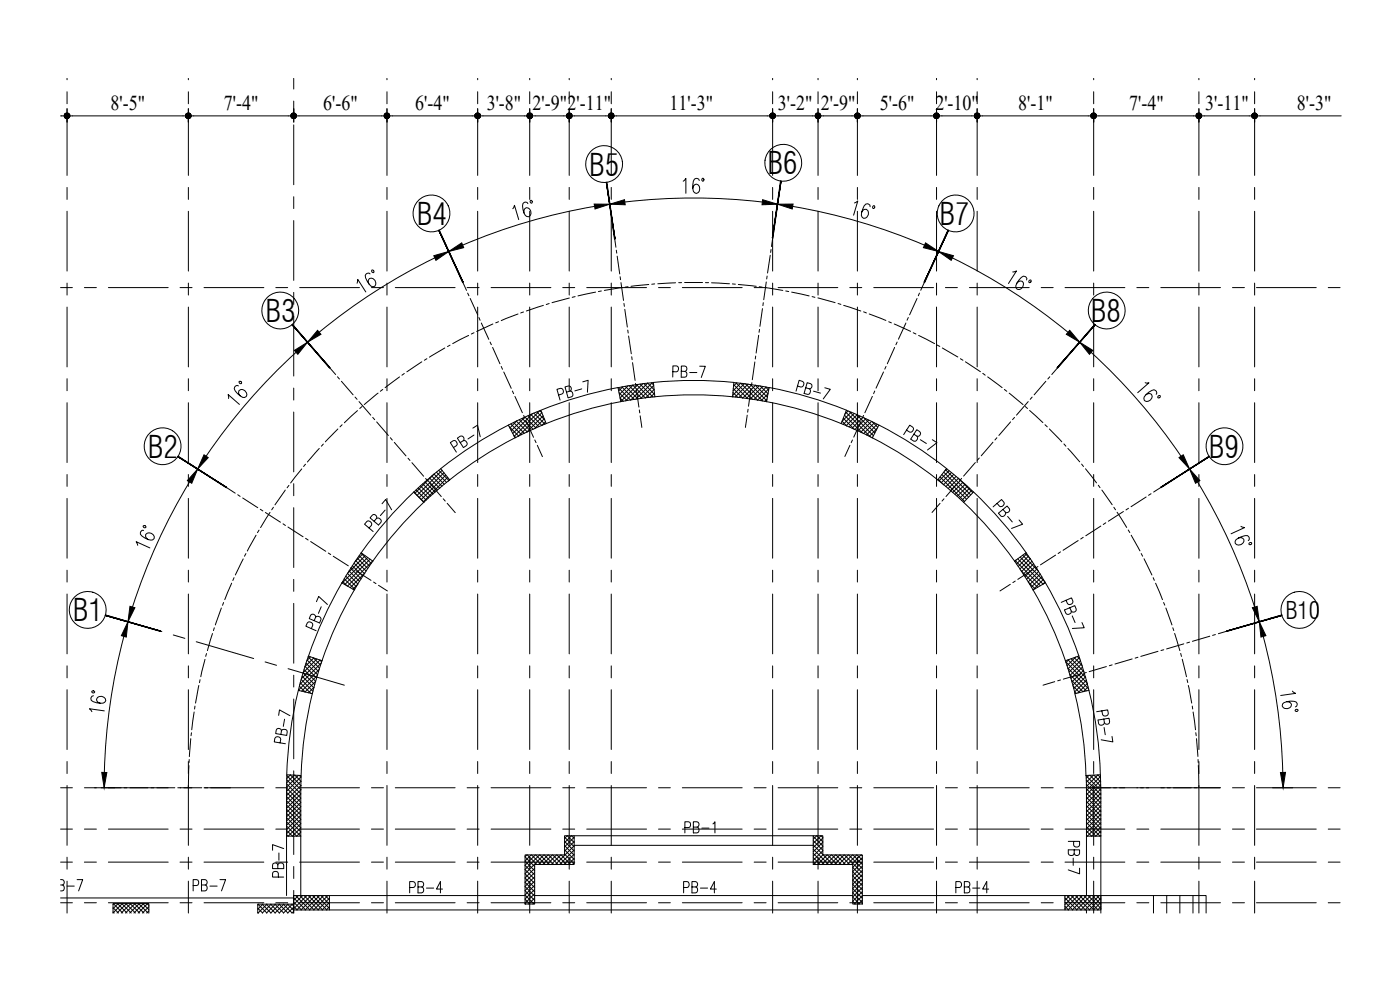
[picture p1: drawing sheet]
<svg xmlns="http://www.w3.org/2000/svg" width="420mm" height="297mm" viewBox="0 0 420 297" stroke-linecap="round" stroke-linejoin="round" font-family="sans-serif">
<defs><g id="words">
<g font-size="9.2">
<text x="176.8" y="52.7">B5</text>
<text x="230.3" y="52.3">B6</text>
<text x="125.1" y="67.5">B4</text>
<text x="282" y="67.5">B7</text>
<text x="79.7" y="96.6">B3</text>
<text x="327.4" y="96.6">B8</text>
<text x="44.4" y="137.3">B2</text>
<text x="362.8" y="137.3">B9</text>
<text x="21.9" y="186.4">B1</text>
</g>
<text font-size="8.4" x="88.2" y="224.4" transform="rotate(-90 88.2 224.4)">PB-7</text>
<text font-size="7.2" x="385.8" y="185.6">B10</text>
<g font-size="7.1">
<text x="201.1" y="114.7">PB-7</text>
<text x="204.6" y="251.2">PB-1</text>
<text x="325.3" y="263.5" transform="rotate(-90 325.3 263.5)">PB-7</text>
<text x="86.4" y="264.2" transform="rotate(-90 86.4 264.2)">PB-7</text>
<text x="122.1" y="269.2">PB-4</text>
<text x="204.3" y="269.2">PB-4</text>
<text x="286.1" y="269.2">PB-4</text>
</g>
<text font-size="6.6" x="57.1" y="268.5">PB-7</text>
<g font-size="6.4">
<text x="33.2" y="33.1">8'-5&quot;</text>
<text x="67.2" y="33">7'-4&quot;</text>
<text x="97" y="33.1">6'-6&quot;</text>
<text x="124.6" y="33.1">6'-4&quot;</text>
<text x="146.1" y="33.1">3'-8&quot;</text>
<text x="159.8" y="33">2'-9&quot;2'-11&quot;</text>
<text x="201" y="33.1">11'-3&quot;</text>
<text x="233.4" y="33.1">3'-2&quot;</text>
<text x="246.4" y="33">2'-9&quot;</text>
<text x="264" y="33.1">5'-6&quot;</text>
<text x="280.7" y="33.1">2'-10&quot;</text>
<text x="305.6" y="32.9">8'-1&quot;</text>
<text x="338.9" y="33">7'-4&quot;</text>
<text x="361.7" y="33.1">3'-11&quot;</text>
<text x="389.2" y="33.1">8'-3&quot;</text>
</g>
</g></defs>
<!-- layer: 03- -GRID -->
<g fill="none" stroke="#000" stroke-width=".3">
<path d="M20.1 23.5v.4M20.1 27.5v3.6M20.1 34.7v17.9M56.5 23.5v.4M56.5 27.5v3.6M56.5 34.7v17.9M88.2 23.5v3.2M88.2 30.3v3.6M88.2 37.5v17.9M116.1 23.5v.4M116.1 27.5v3.6M116.1 34.7v17.9"/>
<path d="M143.4 23.5v.4M143.4 27.5v3.6M143.4 34.7v17.9M159 23.5v.4M159 27.5v3.6M159 34.7v17.9M170.8 23.5v.4M170.8 27.5v3.6M170.8 34.7v17.9M183.4 23.5v.4M183.4 27.5v3.6M183.4 34.7v17.9"/>
<path d="M231.9 23.5v.4M231.9 27.5v3.6M231.9 34.7v17.9M245.5 23.5v.4M245.5 27.5v3.6M245.5 34.7v17.9M257.3 23.5v.4M257.3 27.5v3.6M257.3 34.7v17.9M281.1 23.5v.4M281.1 27.5v3.6M281.1 34.7v17.9"/>
<path d="M293.3 23.5v.4M293.3 27.5v3.6M293.3 34.7v17.9M328.2 23.5v.4M328.2 27.5v3.6M328.2 34.7v17.9M359.8 23.5v.4M359.8 27.5v3.6M359.8 34.7v17.9M376.5 23.5v.4M376.5 27.5v3.6M376.5 34.7v17.9"/>
<path d="M20.1 56.2v3.6M56.5 56.2v3.6M88.2 59v3.6M116.1 56.2v3.6M143.4 56.2v3.6M159 56.2v3.6M170.8 56.2v3.6M182 54.8l.6 3.4M182.7 59.1l.1 .9M183.4 56.2v3.6M231.9 56.2v3.6M233.7 58.9l-.1 .8"/>
<path d="M234.3 54.3l-.5 3.7M245.5 56.2v3.6M257.3 56.2v3.6M281.1 56.2v3.6M293.3 56.2v3.6M328.2 56.2v3.6M359.8 56.2v3.6M376.5 56.2v3.6M20.1 63.4v17.9M56.5 63.4v17.9M88.2 66.2v17.9M116.1 63.4v17.9"/>
<path d="M131.8 69.1l1.5 3.3M133.7 73.3l.3 .8M134.4 74.9l2.2 4.9M143.4 63.4v17.9M159 63.4v17.9M170.8 63.4v17.9M182.9 60.8l.8 5.4M183.4 63.4v17.9M183.8 67.1l.2 .9M184.1 68.8l.7 5.4M185 75.1l.1 .9M185.2 76.8l.8 5.4"/>
<path d="M231.2 76.6l-.9 5.3M231.4 74.9l-.1 .8M231.9 63.4v17.9M232.3 68.6l-.8 5.4M232.6 66.9l-.2 .8M233.4 60.6l-.7 5.4M245.5 63.4v17.9M257.3 63.4v17.9M281.1 63.4v17.9M281.9 74.9l-2.2 4.9M282.7 73.3l-.4 .8M284.6 69.1l-1.5 3.3"/>
<path d="M293.3 63.4v17.9M328.2 63.4v17.9M359.8 63.4v17.9M376.5 63.4v17.9M18.2 86.3h3.5M20.1 84.9v3.6M20.1 92.1v18M25.3 86.3h3.6M32.5 86.3h18M54 86.3h3.6M56.5 84.9v3.6M56.5 92.1v18"/>
<path d="M61.2 86.3h18M82.8 86.3h3.5M87.7 97.4l2.4 2.8M88.2 87.7v3.6M88.2 94.9v17.9M89.9 86.3h18M111.5 86.3h3.6M116.1 84.9v3.6M116.1 92.1v18M118.6 86.3h18M137 80.6l.4 .8M137.8 82.2l2.2 4.9"/>
<path d="M140.2 86.3h3.6M140.3 87.9l.4 .8M141.1 89.5l2.3 5M142.3 99.8l-.9 .4M143.4 84.9v3.6M143.4 92.1v18M143.7 95.3l.4 .8M144.5 96.9l2.2 4.9M147.4 86.3h17.9M147.9 97.2l-4.8 2.3M149.6 96.5l-.8 .4M155.5 94.2l-5.1 2"/>
<path d="M157.1 93.6l-.8 .3M159 84.9v3.6M159 92.1v18M163.1 91.6l-5.1 1.7M164.8 91.1l-.9 .3M168.9 86.3h3.6M170.8 84.9v3.6M170.8 92.1v18M170.9 89.4l-5.2 1.4M172.6 89l-.9 .2M176.1 86.3h17.9M178.7 87.6l-5.2 1.2"/>
<path d="M180.5 87.3l-.9 .2M183.4 84.9v3.6M183.4 92.1v18M186.1 83l.1 .9M186.4 84.8l.7 5.3M186.7 86.3l-5.3 .8M187.3 91l.1 .9M187.5 92.8l.8 5.3M188.4 99l.1 .9M188.5 86l-.9 .2M194.7 85.4l-5.3 .5M196.5 85.2l-.9 .1"/>
<path d="M197.6 86.3h3.6M202.7 84.9l-5.3 .2M203.7 84.8h.9M204.8 86.3h17.9M205.5 84.8h5.3M211.7 84.8h1M213.5 84.9l5.4 .2M219.8 85.2l.9 .1M221.6 85.4l5.4 .5M226.3 86.3h3.6M227.9 86l.8 .2M227.9 98.8l-.1 .9"/>
<path d="M228.8 92.6l-.7 5.3M229.1 90.8l-.1 .9M229.6 86.3l5.3 .8M230 84.6l-.8 5.3M230.2 82.8l-.1 .9M231.9 84.9v3.6M231.9 92.1v18M233.5 86.3h17.9M235.8 87.3l.9 .2M237.6 87.6l5.2 1.2M243.7 89l.9 .2M245.5 89.4l5.1 1.4"/>
<path d="M245.5 84.9v3.6M245.5 92.1v18M251.5 91.1l.9 .2M253.2 91.6l5.1 1.7M255 86.3h3.6M257.3 84.9v3.6M257.3 92.1v18M259.2 93.6l.8 .3M260.9 94.2l5 2M262.2 86.3h18M266.7 96.5l.8 .4M268.4 97.2l4.9 2.2"/>
<path d="M271.9 96.9l-2.3 4.9M272.6 95.3l-.4 .8M274.1 99.8l.8 .4M275.2 89.5l-2.2 5M275.9 87.9l-.3 .8M278.6 82.2l-2.3 4.9M279.3 80.6l-.4 .8M281.1 84.9v3.6M281.1 92.1v18M283.7 86.3h3.6M290.9 86.3h18M293.3 84.9v3.6"/>
<path d="M293.3 92.1v18M312.5 86.3h3.6M319.6 86.3h18M328.2 84.9v3.6M328.2 92.1v18M328.6 97.4l-2.4 2.7M341.2 86.3h3.6M348.4 86.3h17.9M359.8 84.9v3.6M359.8 92.1v18M369.9 86.3h3.6M376.5 84.9v3.6"/>
<path d="M376.5 92.1v18M377.1 86.3h17.9M398.6 86.3h3.6M20.1 113.6v3.6M56.5 113.6v3.6M88.2 116.4v3.6M90.7 100.9l.6 .6M91.9 102.2l3.5 4.1M96 106.9l.6 .7M97.2 108.3l3.5 4.1M101.3 113l.6 .7M102.5 114.4l3.5 4.1"/>
<path d="M106.6 119.1l.6 .7M113.5 118l-4.2 3.4M114.9 116.9l-.8 .5M116.1 113.6v3.6M119.9 113.1l-4.3 3.2M121.3 112.1l-.7 .5M126.6 108.6l-4.5 3M128.1 107.6l-.7 .5M133.5 104.4l-4.6 2.8M135.1 103.6l-.8 .4M140.6 100.6l-4.7 2.5M143.4 113.6v3.6"/>
<path d="M147.1 102.6l.4 .8M147.8 104.2l2.2 4.9M150.4 110l.4 .8M151.2 111.6l2.2 4.9M153.8 117.3l.3 .8M154.5 118.9l2.3 4.9M159 113.6v3.6M170.8 113.6v3.6M183.4 113.6v3.6M188.7 100.8l.8 5.3M189.6 107l.1 .9M189.8 108.8l.8 5.3"/>
<path d="M190.7 115l.2 .9M191 116.8l.7 5.3M225.4 116.6l-.8 5.3M225.7 114.8l-.2 .9M226.5 108.6l-.7 5.3M226.8 106.8l-.1 .9M227.7 100.6l-.8 5.3M231.9 113.6v3.6M245.5 113.6v3.6M257.3 113.6v3.6M261.8 118.9l-2.2 4.9M262.5 117.3l-.3 .8"/>
<path d="M265.1 111.6l-2.2 4.9M265.9 110l-.4 .8M268.5 104.2l-2.2 4.9M269.3 102.6l-.4 .8M275.7 100.6l4.8 2.5M281.1 113.6v3.6M281.2 103.5l.8 .4M282.8 104.4l4.7 2.7M288.2 107.6l.8 .5M289.7 108.6l4.5 2.9M293.3 113.6v3.6M295 112l.7 .6"/>
<path d="M296.4 113.1l4.4 3.2M301.4 116.9l.7 .5M302.9 118l4.1 3.4M309.8 119.1l-.6 .7M313.9 114.4l-3.5 4.1M315.1 113l-.6 .7M319.2 108.3l-3.5 4.1M320.4 106.9l-.6 .7M324.5 102.2l-3.6 4.1M325.6 100.8l-.6 .7M328.2 113.6v3.6M359.8 113.6v3.6"/>
<path d="M376.5 113.6v3.6M20.1 120.8v18M56.5 120.8v18M88.2 123.6v18M91.7 139.3l-.6 .7M95.8 134.5l-3.5 4.1M97 133.2l-.6 .7M101.4 128.7l-3.8 3.9M102.7 127.4l-.7 .7M107.3 123.2l-4 3.6M107.8 120.5l3.5 4.1M108.6 122l-.6 .6"/>
<path d="M111.9 125.2l.6 .7M113 126.6l3.6 4.1M116.1 120.8v18M117.2 131.3l.5 .8M118.3 132.7l3.5 4.1M122.4 137.5l.6 .6M123.6 138.8l3.5 4.1M143.4 120.8v18M157.2 124.6l.3 .9M157.9 126.3l2.2 4.9M159 120.8v18M160.5 132l.4 .8"/>
<path d="M161.3 133.6l1.5 3.4M170.8 120.8v18M183.4 120.8v18M191.9 123l.1 .9M192.1 124.8l.5 3.4M224.3 124.6l-.6 3.6M224.5 122.8l-.1 .9M231.9 120.8v18M245.5 120.8v18M255.1 133.6l-1.6 3.4M255.8 132l-.3 .8M257.3 120.8v18"/>
<path d="M258.5 126.3l-2.3 4.9M259.2 124.6l-.4 .8M281.1 120.8v18M292.7 138.8l-3.5 4M293.3 120.8v18M293.9 137.4l-.6 .7M298 132.7l-3.5 4.1M299.2 131.3l-.6 .7M303.3 126.6l-3.5 4.1M304.5 125.2l-.6 .7M307.7 122l.7 .6M308.6 120.5l-3.5 4.1"/>
<path d="M309 123.2l4 3.6M313.6 127.4l.7 .7M314.9 128.7l3.8 3.9M319.3 133.2l.6 .7M320.5 134.5l3.5 4.1M324.6 139.2l.6 .8M328.2 120.8v18M359 139.4l-.7 .5M359.8 120.8v18M362.9 136.9l-3.1 2M376.5 120.8v18M20.1 142.4v3.5"/>
<path d="M20.1 149.5v18M56.5 142.4v3.5M56.5 149.5v18M67.9 146.2l2.7 1.8M71.3 148.4l.8 .5M72.8 149.4l4.6 2.9M77.7 159.1l-.4 .7M78.1 152.8l.8 .5M79.6 153.8l4.6 2.9M81 153.7l-2.8 4.6M82.1 152.2l-.6 .8M84.9 157.2l.8 .5"/>
<path d="M85.6 147l-3.1 4.5M86.4 158.1l4.5 3M86.7 145.6l-.5 .8M88.2 145.1v3.6M88.2 152.3v18M90.6 140.7l-3.4 4.2M116.1 142.4v3.5M116.1 149.5v18M127.7 143.6l.6 .6M128.9 144.9l3.5 4.1M133 149.7l.6 .6M134.2 151l2.4 2.8"/>
<path d="M143.4 142.4v3.5M143.4 149.5v18M159 142.4v3.5M159 149.5v18M170.8 142.4v3.5M170.8 149.5v18M183.4 142.4v3.5M183.4 149.5v18M231.9 142.4v3.5M231.9 149.5v18M245.5 142.4v3.5M245.5 149.5v18"/>
<path d="M257.3 142.4v3.5M257.3 149.5v18M281.1 142.4v3.5M281.1 149.5v18M282.1 151l-2.4 2.8M283.3 149.7l-.6 .6M287.4 144.9l-3.5 4.1M288.6 143.5l-.6 .7M293.3 142.4v3.5M293.3 149.5v18M325.8 140.6l3.3 4.3M328.2 142.4v3.5"/>
<path d="M328.2 149.5v18M329.6 145.6l.5 .7M330.4 157.8l-4.5 3M330.7 147l3.1 4.4M331.9 156.9l-.8 .5M334.3 152.2l.5 .8M335.3 153.7l2.8 4.6M337.2 153.5l-4.6 2.9M338.6 159l.5 .8M338.7 152.5l-.8 .5M344 149.1l-4.6 2.9M345.5 148.1l-.8 .5"/>
<path d="M350.7 144.8l-4.5 2.8M352.3 143.8l-.8 .4M357.6 140.4l-4.6 2.9M359.8 142.4v3.5M359.8 149.5v18M376.5 142.4v3.5M376.5 149.5v18M20.1 171.1v3.5M20.1 178.2v18M56.5 171.1v3.5M56.5 178.2v18M69.5 175l-2 4.9"/>
<path d="M70.2 173.3l-.3 .9M73 167.7l-2.4 4.8M73.8 166.1l-.4 .8M76.8 160.6l-2.6 4.7M88.2 173.8v3.6M91.7 161.5l.8 .5M93.2 162.5l4.6 2.9M98.5 165.9l.7 .5M100 166.9l4.5 2.9M105.3 170.3l.8 .4M106.8 171.3l4.6 2.8M112.1 174.6l.7 .5"/>
<path d="M113.6 175.6l2.7 1.7M116.1 171.1v3.5M116.1 178.2v18M143.4 171.1v3.5M143.4 178.2v18M159 171.1v3.5M159 178.2v18M170.8 171.1v3.5M170.8 178.2v18M183.4 171.1v3.5M183.4 178.2v18M231.9 171.1v3.5"/>
<path d="M231.9 178.2v18M245.5 171.1v3.5M245.5 178.2v18M257.3 171.1v3.5M257.3 178.2v18M281.1 171.1v3.5M281.1 178.2v18M293.3 171.1v3.5M293.3 178.2v18M303.2 175.3l-3.1 2M304.7 174.3l-.7 .5M310 170.9l-4.6 2.9"/>
<path d="M311.5 170l-.8 .4M316.8 166.6l-4.5 2.9M318.3 165.6l-.7 .5M323.6 162.2l-4.6 2.9M325.1 161.2l-.8 .5M328.2 171.1v3.5M328.2 178.2v18M339.5 160.6l2.6 4.7M342.5 166.1l.4 .8M343.3 167.7l2.4 4.8M346.1 173.3l.3 .8M346.8 175l2.1 4.9"/>
<path d="M359.8 171.1v3.5M359.8 178.2v18M376.5 171.1v3.5M376.5 178.2v18M20.1 199.8v3.6M31.7 184.5l16.9 5M52 190.5l3.5 1M56.5 199.8v3.6M58.9 192.5l17.2 5.1M61.5 197.8l-1.2 5.2M62 196.1l-.3 .8M63.8 190.1l-1.6 5.1"/>
<path d="M64.3 188.4l-.2 .8M66.4 182.4l-1.8 5.1M67.1 180.8l-.3 .8M79.6 198.6l3.4 1M88.2 181v18M116.1 199.8v3.6M143.4 199.8v3.6M159 199.8v3.6M170.8 199.8v3.6M183.4 199.8v3.6M231.9 199.8v3.6M245.5 199.8v3.6"/>
<path d="M257.3 199.8v3.6M281.1 199.8v3.6M293.3 199.8v3.6M328.2 199.8v3.6M332 200l-5.1 1.5M333.8 199.5l-.9 .2M339.8 197.7l-5.2 1.5M341.5 197.2l-.8 .3M347.5 195.4l-5.1 1.5M349.2 180.8l.4 .8M349.3 195l-.9 .2M349.9 182.4l1.8 5.1"/>
<path d="M352 188.4l.3 .8M352.5 190l1.6 5.2M354.3 196.1l.3 .8M354.8 197.8l1.3 5.2M355.3 193.2l-5.2 1.5M357 192.7l-.8 .2M359.8 199.8v3.6M363.1 190.9l-5.2 1.5M364.8 190.4l-.9 .2M370.8 188.6l-5.2 1.5M372.5 188.1l-.8 .3M376.5 199.8v3.6"/>
<path d="M378.6 186.3l-5.2 1.5M380.3 185.9l-.9 .2M384.7 184.5l-3.6 1.1M20.1 206.9v18M56.5 206.9v18M57.5 219.9l-.2 .8M58.3 213.6l-.8 5.4M58.5 211.9l-.1 .8M59.7 205.7l-1 5.3M60 203.9l-.1 .9M86.5 200.6l16.8 5M88.2 202.6v3.5"/>
<path d="M88.2 209.7v18M116.1 206.9v18M143.4 206.9v18M159 206.9v18M170.8 206.9v18M183.4 206.9v18M231.9 206.9v18M245.5 206.9v18M257.3 206.9v18M281.1 206.9v18M293.3 206.9v18M316.5 204.5l-3.5 1.1"/>
<path d="M318.3 204l-.9 .3M324.3 202.3l-5.2 1.5M326 201.8l-.8 .2M328.2 206.9v18M356.2 203.9l.3 .9M356.6 205.7l1 5.3M357.8 211.9l.1 .8M358.1 213.6l.7 5.4M358.9 219.9l.1 .8M359.8 206.9v18M376.5 206.9v18M18.2 236.4h3.5"/>
<path d="M20.1 228.5v3.6M20.1 235.7v17.9M25.3 236.4h3.6M30.4 236.4h22.1M53.4 236.4h7.2M56.5 228.5v3.6M56.5 235.7v17.9M56.7 229.7l-.2 6.7M56.8 227.9l-.1 .9M57.2 221.6l-.4 5.4M61.2 236.4h18M82.8 236.4h3.5"/>
<path d="M88.2 231.3v3.6M88.2 238.4v18M89.9 236.4h18M111.5 236.4h3.6M116.1 228.5v3.6M116.1 235.7v17.9M118.6 236.4h18M140.2 236.4h3.6M143.4 228.5v3.6M143.4 235.7v17.9M147.4 236.4h17.9M159 228.5v3.6"/>
<path d="M159 235.7v17.9M168.9 236.4h3.6M170.8 228.5v3.6M170.8 235.7v17.9M176.1 236.4h17.9M183.4 228.5v3.6M183.4 235.7v17.9M197.6 236.4h3.6M204.8 236.4h17.9M226.3 236.4h3.6M231.9 228.5v3.6M231.9 235.7v17.9"/>
<path d="M233.5 236.4h17.9M245.5 228.5v3.6M245.5 235.7v17.9M255 236.4h3.6M257.3 228.5v3.6M257.3 235.7v17.9M262.2 236.4h18M281.1 228.5v3.6M281.1 235.7v17.9M283.7 236.4h3.6M290.9 236.4h18M293.3 228.5v3.6"/>
<path d="M293.3 235.7v17.9M312.5 236.4h3.6M319.6 236.4h46.7M328.2 228.5v3.6M328.2 235.7v17.9M359.1 221.6l.4 5.4M359.6 227.9v.9M359.6 229.7l.2 6.7M359.8 228.5v3.6M359.8 235.7v17.9M369.9 236.4h3.6M376.5 228.5v3.6"/>
<path d="M376.5 235.7v17.9M377.1 236.4h17.9M398.6 236.4h3.6M18.2 248.8h3.5M18.2 258.7h3.5M20.1 257.2v3.6M25.3 248.8h3.6M25.3 258.7h3.6M32.5 248.8h18M32.5 258.7h18M54 248.8h3.6M54 258.7h3.6"/>
<path d="M56.5 257.2v3.6M61.2 248.8h18M61.2 258.7h18M82.8 248.8h3.5M89.9 248.8h18M89.9 258.7h18M111.5 248.8h3.6M111.5 258.7h3.6M116.1 257.2v3.6M118.6 248.8h18M118.6 258.7h18M140.2 248.8h3.6"/>
<path d="M140.2 258.7h3.6M143.4 257.2v3.6M147.4 248.8h17.9M147.4 258.7h17.9M159 257.2v3.6M168.9 248.8h3.6M168.9 258.7h3.6M170.8 257.2v3.6M176.1 248.8h17.9M176.1 258.7h17.9M183.4 257.2v3.6M197.6 248.8h3.6"/>
<path d="M197.6 258.7h3.6M204.8 248.8h17.9M204.8 258.7h17.9M226.3 248.8h3.6M226.3 258.7h3.6M231.9 257.2v3.6M233.5 248.8h17.9M233.5 258.7h17.9M245.5 257.2v3.6M255 248.8h3.6M255 258.7h3.6M257.3 257.2v3.6"/>
<path d="M262.2 248.8h18M262.2 258.7h18M281.1 257.2v3.6M283.7 248.8h3.6M283.7 258.7h3.6M290.9 248.8h18M290.9 258.7h18M293.3 257.2v3.6M312.5 248.8h3.6M312.5 258.7h3.6M319.6 248.8h18M319.6 258.7h18"/>
<path d="M328.2 257.2v3.6M341.2 248.8h3.6M341.2 258.7h3.6M348.4 248.8h17.9M348.4 258.7h17.9M359.8 257.2v3.6M369.9 248.8h3.6M369.9 258.7h3.6M376.5 257.2v3.6M377.1 248.8h17.9M377.1 258.7h17.9M398.6 248.8h3.6"/>
<path d="M398.6 258.7h3.6M18.2 270.9h3.5M20.1 264.4v9.6M25.3 270.9h3.6M32.5 270.9h18M54 270.9h3.6M56.5 264.4v9.6M61.2 270.9h18M82.8 270.9h3.5M88.2 267.2v6.8M89.9 270.9h18M111.5 270.9h3.6"/>
<path d="M116.1 264.4v9.6M118.6 270.9h18M140.2 270.9h3.6M143.4 264.4v9.6M147.4 270.9h17.9M159 264.4v9.6M168.9 270.9h3.6M170.8 264.4v9.6M176.1 270.9h17.9M183.4 264.4v9.6M197.6 270.9h3.6M204.8 270.9h17.9"/>
<path d="M226.3 270.9h3.6M231.9 264.4v9.6M233.5 270.9h17.9M245.5 264.4v9.6M255 270.9h3.6M257.3 264.4v9.6M262.2 270.9h18M281.1 264.4v9.6M290.9 270.9h18M293.3 264.4v9.6M312.5 270.9h3.6M319.6 270.9h18"/>
<path d="M328.2 264.4v9.6M341.2 270.9h3.6M348.4 270.9h17.9M359.8 264.4v9.6M369.9 270.9h3.6M376.5 264.4v9.6M377.1 270.9h17.9M398.6 270.9h3.6"/>
</g>
<!-- layer: A-TYP-SEC-MARK -->
<g fill="#000" stroke="#000" stroke-width=".3">
<path d="M182 54.7l2.6 17-2.5-17zM182 54.7l2.6 17-.2 .1z"/>
<path d="M234.2 54.3h.2l-2.6 17zM234.4 54.3l-2.6 17 .2 .1z"/>
<path d="M131.7 69.1l7.3 15.6-7.2-15.7zM131.7 69.1l7.3 15.6-.2 .1z"/>
<path d="M284.5 69l.2 .1-7.4 15.6zM284.7 69.1l-7.4 15.6 .2 .1z"/>
<path d="M87.8 97.3l-.2 .1 11.4 12.9zM87.6 97.4l11.4 12.9-.1 .2z"/>
<path d="M328.6 97.3l.1 .1-11.4 12.9zM328.7 97.4l-11.4 12.9 .1 .2z"/>
<path d="M53.5 136.9l-.1 .1 14.6 9.2zM53.4 137l14.6 9.2-.1 .1z"/>
<path d="M348.4 146.2l14.5-9.3v.1zM348.4 146.2l.1 .1 14.4-9.3z"/>
<path d="M31.6 184.5v.2l16.6 4.6zM31.6 184.7l16.6 4.6z"/>
<path d="M368.1 189.3l16.6-4.8v.2zM368.1 189.3l16.6-4.6z"/>
</g>
<g fill="none" stroke="#000" stroke-width=".3">
<circle cx="181.3" cy="49.2" r="5.5"/>
<circle cx="235.1" cy="48.8" r="5.5"/>
<circle cx="129.5" cy="64" r="5.5"/>
<circle cx="286.8" cy="64" r="5.5"/>
<circle cx="84.1" cy="93.2" r="5.5"/>
<circle cx="332.1" cy="93.2" r="5.5"/>
<circle cx="48.8" cy="133.9" r="5.5"/>
<circle cx="367.5" cy="133.9" r="5.5"/>
<circle cx="26.3" cy="183" r="5.5"/>
<circle cx="390" cy="183" r="5.5"/>
</g>
<!-- layer: F- -BLOCKWALL-3 -->
<g fill="none" stroke="#000" stroke-width=".3">
<path d="M185.5 116.3l-6.3 1.3-6.2 1.7-10.6 3.8M219.8 119l-10.9-.5-6.2 .1-6.2 .4M220.2 114.7l-6.4-.4-6.4-.2-11.3 .6M230.9 116.3l6.3 1.3 6.2 1.7 10.6 3.8M152.6 127.5l-5.7 3.1-5.4 3.4-9.2 6.6M154.5 131.4l-9.4 5.4-5.2 3.4-4.9 3.8M186.3 120.5l-10.6 2.5-5.9 1.9-5.9 2.2M230 120.5l6.1 1.3 6 1.7 10.3 3.6M261.8 131.4l5.4 2.9 5.3 3.3 8.9 6.3M263.8 127.5l5.6 3.1 5.5 3.4 9.1 6.6M124.2 147.6l-7.8 8.1-4.1 5-3.9 5.1M127.1 150.7l-4.4 4.4-4.1 4.7-6.7 8.5"/>
<path d="M289.2 150.7l7.5 7.8 4 4.8 3.7 5M292.2 147.6l7.8 8.1 4.1 5 3.8 5.1M102.6 174.9l-5.2 9.9-2.5 5.9-2.3 6.1M106.3 177l-5 9.7-2.5 5.7-2.2 5.8M310 177l3 5.5 2.7 5.6 4 10.1M313.8 174.9l5.2 9.9 2.5 5.9 2.3 6.1M89.5 207.1a121.4 121.4 0 0 0-3.4 25.4M93.7 208.1l-2.2 11.4-.7 6.5-.4 6.6M322.6 208.1l2.2 11.4 .7 6.6 .4 6.6M326.8 207.1a115.9 115.9 0 0 1 3.4 25.4M86 250.9v17.8M90.3 250.9v17.8"/>
<path d="M172.3 250.8h71.8M172.3 253.6h71.8M326.1 250.9v17.8M330.4 250.9v23.1M18.2 269.4h69.9M98.9 273h220.7M98.9 268.7h58.6M160.4 268.7h95.5M258.8 268.7h60.8M326.1 273v1"/>
</g>
<!-- layer: A-TYP-DIM -->
<g fill="none" stroke="#000" stroke-width=".3">
<path d="M182.6 58.4l.4 3.2M205 54.4l.8-.9v4.5M209.9 54.2l-.2-.5-.5-.2-.8 .2a4.2 4.2 0 0 0 0 4.1l.5 .2a1.41 1.41 0 0 0 1.1-1.4 1.41 1.41 0 0 0-1.1-1.3l-.8 .6-.2 .6M210.8 53.5a.39 .39 0 0 1 .5 .4 .39 .39 0 0 1-.5 .4l-.2-.4zM233.7 58.4h.1M130.5 77.4a176.9 176.9 0 0 0-34.7 22.3M133.5 72.8l.8 2M153.9 62.6l.5-1 1.3 4.3M158.4 61.1l-.2-.4h-.9a2.64 2.64 0 0 0-.1 3.2l.5 .8 .9 .3a1.42 1.42 0 0 0 .7-1.6 1.42 1.42 0 0 0-1.5-1l-.4 .3-.2 1.2M159.2 60.2a.39 .39 0 0 1 .5 .2 .39 .39 0 0 1-.3 .5l-.3-.3zM178.4 61.9a176.9 176.9 0 0 0-39.5 11.6M187.5 60.6a176.8 176.8 0 0 1 41.3 0"/>
<path d="M237.9 61.9a176.9 176.9 0 0 1 39.5 11.6M256.4 60.9l1-.6-1.2 4.3M261.1 62v-.4l-.4-.4h-.8a4.4 4.4 0 0 0-1.2 3.9l.4 .4a1.43 1.43 0 0 0 1.5-1.1 1.43 1.43 0 0 0-.7-1.6h-.6l-.7 .9M262 61.8l.2-.1a.39 .39 0 0 1 .3 .5 .39 .39 0 0 1-.6 .3zM282.8 72.8l-1.6 3.7M285.8 77.4a176.9 176.9 0 0 1 34.7 22.3M107.2 85l.2-1.2 2.4 3.8M111.1 82.2l-.4-.3-.5 .1-.6 .6a4.7 4.7 0 0 0 2.2 3.4h.5a1.41 1.41 0 0 0 .2-1.8 1.41 1.41 0 0 0-1.7-.6l-.3 .4 .2 1.2M111.6 81l.5 .2v.6l-.5-.2zM303.9 81.6l1.2-.3-2.4 3.8M308.1 84l.1-.4-.3-.5-.8-.2a4.6 4.6 0 0 0-2.2 3.4l.3 .4a1.42 1.42 0 0 0 1.7-.5 1.42 1.42 0 0 0-.2-1.8l-.5-.1-1 .6M309 84.1l.2-.1a.39 .39 0 0 1 .2 .6 .39 .39 0 0 1-.6 0z"/>
<path d="M68.6 119.6l-.1-1.2 3.4 2.9M71.6 115.8l-.5-.2-.4 .2-.4 .8a4.4 4.4 0 0 0 3.1 2.7l.4-.3a1.44 1.44 0 0 0-.3-1.7 1.44 1.44 0 0 0-1.8-.1v1.1l.4 .5M71.8 114.5h.5l.2 .5h-.6zM88.9 105.7a176.9 176.9 0 0 0-27 31.1M90.4 100.5l1.1 1.2M325.9 100.5l-.3 .4M327.4 105.7a176.9 176.9 0 0 1 27 31.1M343.7 114.8l1.1 .1-3.4 2.9M347 118.3l.2-.4-.2-.5-.7-.5a4.4 4.4 0 0 0-3 2.7l.1 .5a1.43 1.43 0 0 0 1.8-.1 1.43 1.43 0 0 0 .3-1.7l-1-.2-.6 .3M347.6 118.8l.4-.1a.39 .39 0 0 1 .1 .6 .39 .39 0 0 1-.6-.1zM56.9 139.2l5.3 3.4M359.8 139l-.4 .2"/>
<path d="M43 157.8l.5-.1 .3 .5-.5 .1zM43.1 159.1a.87 .87 0 0 0-1 1.2 4.5 4.5 0 0 0 3.7 1.7l.4-.4a1.41 1.41 0 0 0-.8-1.6 1.41 1.41 0 0 0-1.7 .5v.5l.8 .9M56.9 144.6a177 177 0 0 0-17.1 37.5M359.4 144.6a177 177 0 0 1 17.1 37.5M372.4 157.9l1.1 .4-4 1.9M41.3 163.6l-.4-1.1 4.1 1.9M371.7 161.4l.6-.1a.93 .93 0 0 1 1 .6 .93 .93 0 0 1-.2 1 1.44 1.44 0 0 1-2.4 .1v-.6a4.1 4.1 0 0 1 3.7-1.7l.5 .6v.6l-.3 .3M374.9 162.9l.6-.1a.39 .39 0 0 1-.1 .6 .39 .39 0 0 1-.6-.3zM34.6 185.4l11.4 3.4M37.2 190.9a177 177 0 0 0-5.9 40.8M379.1 190.9a177 177 0 0 1 5.9 40.8M381.6 185.4l-.9 .3"/>
<path d="M27.6 207.4l.4-.1 .4 .2a.39 .39 0 0 1-.5 .4 .39 .39 0 0 1-.3-.5zM28 208.8a.9 .9 0 0 0-.6 1.4 4.4 4.4 0 0 0 4 .5l.3-.4a1.42 1.42 0 0 0-1.2-1.3 1.42 1.42 0 0 0-1.5 .9l.1 .5 1 .6M31.3 213.3l-4.4-.6 .7 .8M386.1 210.5l.7 .1 .8 .7a1.41 1.41 0 0 1-1.2 1.3 1.41 1.41 0 0 1-1.6-.9l.2-.5a4.1 4.1 0 0 1 4-.6l.3 .8-.2 .5-.3 .2M387.9 207.4l.9 .6-4.4 .7M388.7 213l.4-.2 .4 .1a.39 .39 0 0 1-.3 .6 .39 .39 0 0 1-.5-.5zM28.4 236.4h6M381.9 236.4h6.1"/>
</g>
<g fill="#000" stroke="#000" stroke-width=".3">
<path d="M228.9 59.9l4.5 1.4-4.7 .1zM130.2 76.7l4.5-1.2-3.9 2.6zM134.7 75.5l3.9-2.6 .6 1.4zM178.3 61.2l4.7 .1-4.4 1.4zM183 61.3l4.4-1.4 .2 1.5zM233.4 61.3l4.6-.1-.2 1.5zM277.8 72.9l3.9 2.6-4.6-1.2zM281.7 75.5l4.4 1.2-.6 1.4zM321 99.1l3 3.6-4-2.4zM88.4 105.1l3.9-2.4-2.9 3.6zM95.3 99.1l1 1.2-4 2.4zM324 102.7l4 2.4-1 1.2z"/>
<path d="M61.2 136.5l1.3 .8-3.2 3.4zM353.8 137.3l1.3-.8 1.9 4.2zM59.3 140.7l-1.8 4.3-1.3-.8zM357 140.7l3.1 3.5-1.3 .8zM38.4 186.5l-.5 4.6-1.5-.4zM39 181.9l1.5 .4-2.1 4.2zM375.8 182.3l1.5-.4 .6 4.6zM377.9 186.5l2 4.2-1.5 .4zM30.5 231.7l1.6 .1-.8 4.6zM384.3 231.8l1.5-.1-.7 4.7z"/>
</g>
<!-- layer: PL NO -->
<g fill="none" stroke="#000" stroke-width=".3">
<path d="M167.7 118.5l1-.3a.92 .92 0 0 0 .4-1 .92 .92 0 0 0-.9-.7l-1.1 .3 1 3.2M171 117.4a.93 .93 0 0 1 .9 .6 .93 .93 0 0 1-.4 1.1l-1 .3-.9-3.3 1-.3a.84 .84 0 0 1 .8 .6 .84 .84 0 0 1-.4 1l-1 .3M174.6 116.7l-2.1 .6M174.9 114.6l1.6-.5-.2 3.6M239.3 115.8l1.1 .3a.94 .94 0 0 0 .8-.7 .94 .94 0 0 0-.4-1l-1-.3-.9 3.3M241.8 116.3l1 .3a.81 .81 0 0 0 .9-.5 .81 .81 0 0 0-.4-1l-1.1-.3-.9 3.2 1.1 .3h.4l.3-.4a.87 .87 0 0 0-.3-1.3M244.2 117.4l2 .6M247.5 116.3l1.7 .5-2.1 2.9M136.1 134.3l.9-.6a.95 .95 0 0 0 0-1.1 .95 .95 0 0 0-1-.4l-.9 .6 1.9 2.9M139 132.2l.9 .2 .3 .8-.2 .5-.9 .6-1.8-2.8 .8-.6a.83 .83 0 0 1 1 .3 .83 .83 0 0 1-.1 1l-.9 .6M141.9 128.5l1.4-.9 .8 3.4M142.3 130.5l-1.9 1.2"/>
<path d="M272 129l1 .6h.5l.6-.6v-.5l-1.1-.9-1.8 2.8M274.2 130.3l1 .6a.82 .82 0 0 0 .9-.4 .82 .82 0 0 0-.1-1l-.9-.6-1.8 2.9 .9 .5 .9-.2a.88 .88 0 0 0 .1-1.2M276.2 131.9l1.8 1.2M279.8 131.9l1.4 .9-2.8 2.2M110.8 158.4l.7-.8a.97 .97 0 0 0-.3-1 .97 .97 0 0 0-1.1-.2l-.7 .9 2.6 2.2M113 155.6a.94 .94 0 0 1 1 .1 .94 .94 0 0 1 .3 1l-.7 .8-2.5-2.1 .7-.9a.82 .82 0 0 1 1 .1 .82 .82 0 0 1 .2 1l-.7 .8M114.7 151.1l1.1-1.2 1.7 3.1M115.6 153l-1.5 1.7M299.2 151l.7 .9a.94 .94 0 0 0 1.1-.1 .94 .94 0 0 0 .3-1.1l-.7-.8-2.6 2.2M301 152.8l.7 .9 .4 .2 .5-.2a.74 .74 0 0 0 .3-1.1l-.7-.8-2.6 2.2 .8 .8a.94 .94 0 0 0 1.1-.1 .94 .94 0 0 0 .2-1M302.4 155l1.4 1.6M305.8 156l1.1 1.3-3.3 1.3"/>
<path d="M93.4 188.6l.5-1a.95 .95 0 0 0-.6-.9 .95 .95 0 0 0-1.1 .2l-.4 1 3.1 1.3M94.7 185.2a.92 .92 0 0 1 1.1-.2 .92 .92 0 0 1 .5 .9l-.4 1-3.1-1.3 .7-1.3 .8 .1 .4 .4-.4 1.4M95 180.5l.6-1.5 2.7 2.4M96.4 182l-.8 2M319.9 180.1l.5 1a.95 .95 0 0 0 1 .2 .95 .95 0 0 0 .6-.9l-.4-1-3.1 1.3M321.1 182.3l.4 1a.82 .82 0 0 0 1 .3 .82 .82 0 0 0 .5-.9l-.4-1-3.1 1.3 .4 1a.92 .92 0 0 0 1.1 .3 .92 .92 0 0 0 .5-1M321.8 184.8l.8 2M324.7 186.8l.7 1.6-3.6 .2M330.7 213.3l.2 1a.92 .92 0 0 0 1 .5 .92 .92 0 0 0 .7-.7l-.2-1.1-3.3 .5M331.3 215.7l.1 1.1a.81 .81 0 0 0 .9 .5 .81 .81 0 0 0 .7-.8l-.2-1-3.3 .5 .2 1.1a.92 .92 0 0 0 1 .5 .92 .92 0 0 0 .7-.8M331.4 218.3l.3 2.1M333.7 221l.3 1.6-3.5-.6"/>
<path d="M18.2 263.9l.9 .2 .2 .5a.78 .78 0 0 1-.6 .9h-.5M18.7 265.5a.93 .93 0 0 1 .6 1.2 .93 .93 0 0 1-1.1 .6M20.1 265.9h2.2M23.1 263.9h1.7l-1.2 3.4"/>
</g>
<!-- layer: DIM -->
<g fill="none" stroke="#000" stroke-width=".3">
<path d="M18.2 34.8h.3M20.1 32.6v4M21.7 34.8h33.2M56.5 32.6v4M58.1 34.8h28.4M88.2 32.6v4M89.8 34.8h24.7M116.1 32.6v4M117.7 34.8h24M143.4 32.6v4M145 34.8h12.4M159 32.6v4"/>
<path d="M160.6 34.8h8.6M170.8 32.6v4M172.4 34.8h9.4M183.4 32.6v4M185.1 34.8h45.2M231.9 32.6v4M233.5 34.8h10.4M245.5 32.6v4M247.1 34.8h8.6M257.3 32.6v4M259 34.8h20.4M281.1 32.6v4"/>
<path d="M282.7 34.8h8.9M293.3 32.6v4M294.9 34.8h31.7M328.2 32.6v4M329.8 34.8h28.4M359.8 32.6v4M361.4 34.8h13.5M376.5 32.6v4M378.1 34.8h24.4"/>
</g>
<!-- layer: 0 -->
<g fill="#000" stroke="#000" stroke-width=".3">
<path d="M19.4 34.4l.7 .4h-.8zM20.1 34.8h.8v.3zM55.8 34.4l.7 .4h-.8zM56.5 34.8h.8l-.1 .3zM87.4 34.4l.8 .4h-.9zM88.2 34.8h.8l-.1 .3zM115.4 34.4l.7 .4h-.8zM116.1 34.8h.8v.3zM142.6 34.4l.8 .4h-.8zM143.4 34.8h.8l-.1 .3zM158.3 34.4l.7 .4h-.8zM159 34.8h.8l-.1 .3z"/>
<path d="M170.1 34.4l.7 .4h-.8zM170.8 34.8h.8v.3zM182.7 34.4l.7 .4h-.8zM183.4 34.8h.8v.3zM231.1 34.4l.8 .4h-.8zM231.9 34.8h.8l-.1 .3zM244.7 34.4l.8 .4h-.8zM245.5 34.8h.8l-.1 .3zM256.6 34.4l.7 .4h-.8zM257.3 34.8h.8v.3zM280.3 34.4l.8 .4h-.8zM281.1 34.8h.8l-.1 .3z"/>
<path d="M292.5 34.4l.8 .4h-.8zM293.3 34.8h.8l-.1 .3zM327.5 34.4l.7 .4h-.8zM328.2 34.8h.8l-.1 .3zM359 34.4l.8 .4h-.8zM359.8 34.8h.8v.3zM375.8 34.4l.7 .4h-.8zM376.5 34.8h.8l-.1 .3z"/>
<path d="M19.3 34.8l.1 .3 .7-.3zM19.4 35.1l.7-.3-.6 .5zM19.5 35.3l.3 .2 .3-.7z"/>
<path d="M19.4 35.1l.1 .2 .6-.5zM19.5 35.3l.6-.5-.3 .7zM20.1 34.8l-.3 .7 .3 .1z"/>
<path d="M19.5 34.2l-.1 .2 .7 .4zM19.4 34.4l.7 .4h-.8zM19.3 34.8l.1 .3 .7-.3z"/>
<path d="M20.1 34.8l-.3 .7 .3 .1zM20.1 34.8l.3 .7-.3 .1zM20.1 34.8l.3 .7 .3-.2z"/>
<path d="M20.1 34.8v.8l.3-.1zM20.1 34.8l.6 .5-.3 .2zM20.1 34.8l.6 .5 .2-.2z"/>
<path d="M19.8 34l.3 .8v-.8zM19.5 34.2l.3-.2 .3 .8zM19.5 34.2l-.1 .2 .7 .4z"/>
<path d="M20.1 34v.8l.3-.8zM19.8 34h.3v.8zM19.5 34.2l.6 .6-.3-.8z"/>
<path d="M20.1 34.8l.6 .5 .2-.2zM20.1 34.8h.8v.3zM20.1 34.8h.8v-.4z"/>
<path d="M20.7 34.2l-.6 .6 .8-.4zM20.4 34l.3 .2-.6 .6zM20.1 34v.8l.3-.8z"/>
<path d="M20.1 34.8h.8v-.4zM20.7 34.2l.2 .2-.8 .4zM20.4 34l-.3 .8 .6-.6z"/>
<path d="M55.7 34.8l.1 .3 .7-.3zM55.8 35.1l.7-.3-.6 .5zM55.9 35.3l.3 .2 .3-.7z"/>
<path d="M55.8 35.1l.1 .2 .6-.5zM55.9 35.3l.6-.5-.3 .7zM56.5 34.8l-.3 .7 .3 .1z"/>
<path d="M55.9 34.2l-.1 .2 .7 .4zM55.8 34.4l.7 .4h-.8zM55.7 34.8l.1 .3 .7-.3z"/>
<path d="M56.5 34.8l-.3 .7 .3 .1zM56.5 34.8l.3 .7-.3 .1zM56.5 34.8l.3 .7 .3-.2z"/>
<path d="M56.5 34.8v.8l.3-.1zM56.5 34.8l.6 .5-.3 .2zM56.5 34.8l.6 .5 .1-.2z"/>
<path d="M56.2 34l.3 .8v-.8zM55.9 34.2l.3-.2 .3 .8zM55.9 34.2l-.1 .2 .7 .4z"/>
<path d="M56.5 34v.8l.3-.8zM56.2 34h.3v.8zM55.9 34.2l.6 .6-.3-.8z"/>
<path d="M56.5 34.8l.6 .5 .1-.2zM56.5 34.8h.8l-.1 .3zM56.5 34.8h.8l-.1-.4z"/>
<path d="M57.1 34.2l-.6 .6 .7-.4zM56.8 34l.3 .2-.6 .6zM56.5 34v.8l.3-.8z"/>
<path d="M56.5 34.8h.8l-.1-.4zM57.1 34.2l.1 .2-.7 .4zM56.8 34l-.3 .8 .6-.6z"/>
<path d="M87.3 34.8l.1 .3 .8-.3zM87.4 35.1l.8-.3-.6 .5zM87.6 35.3l.2 .2 .4-.7z"/>
<path d="M87.4 35.1l.2 .2 .6-.5zM87.6 35.3l.6-.5-.4 .7zM88.2 34.8l-.4 .7 .4 .1z"/>
<path d="M87.6 34.2l-.2 .2 .8 .4zM87.4 34.4l.8 .4h-.9zM87.3 34.8l.1 .3 .8-.3z"/>
<path d="M88.2 34.8l-.4 .7 .4 .1zM88.2 34.8l.2 .7-.2 .1zM88.2 34.8l.2 .7 .3-.2z"/>
<path d="M88.2 34.8v.8l.2-.1zM88.2 34.8l.5 .5-.3 .2zM88.2 34.8l.5 .5 .2-.2z"/>
<path d="M87.8 34l.4 .8v-.8zM87.6 34.2l.2-.2 .4 .8zM87.6 34.2l-.2 .2 .8 .4z"/>
<path d="M88.2 34v.8l.2-.8zM87.8 34h.4v.8zM87.6 34.2l.6 .6-.4-.8z"/>
<path d="M88.2 34.8l.5 .5 .2-.2zM88.2 34.8h.8l-.1 .3zM88.2 34.8h.8l-.1-.4z"/>
<path d="M88.7 34.2l-.5 .6 .7-.4zM88.4 34l.3 .2-.5 .6zM88.2 34v.8l.2-.8z"/>
<path d="M88.2 34.8h.8l-.1-.4zM88.7 34.2l.2 .2-.7 .4zM88.4 34l-.2 .8 .5-.6z"/>
<path d="M115.3 34.8l.1 .3 .7-.3zM115.4 35.1l.7-.3-.6 .5zM115.5 35.3l.3 .2 .3-.7z"/>
<path d="M115.4 35.1l.1 .2 .6-.5zM115.5 35.3l.6-.5-.3 .7zM116.1 34.8l-.3 .7 .3 .1z"/>
<path d="M115.5 34.2l-.1 .2 .7 .4zM115.4 34.4l.7 .4h-.8zM115.3 34.8l.1 .3 .7-.3z"/>
<path d="M116.1 34.8l-.3 .7 .3 .1zM116.1 34.8l.3 .7-.3 .1zM116.1 34.8l.3 .7 .3-.2z"/>
<path d="M115.8 34l.3 .8v-.8zM115.5 34.2l.3-.2 .3 .8zM115.5 34.2l-.1 .2 .7 .4z"/>
<path d="M116.1 34.8v.8l.3-.1zM116.1 34.8l.6 .5-.3 .2zM116.1 34.8l.6 .5 .2-.2z"/>
<path d="M116.1 34v.8l.3-.8zM115.8 34h.3v.8zM115.5 34.2l.6 .6-.3-.8z"/>
<path d="M116.1 34.8l.6 .5 .2-.2zM116.1 34.8h.8v.3zM116.1 34.8h.8v-.4z"/>
<path d="M116.7 34.2l-.6 .6 .8-.4zM116.4 34l.3 .2-.6 .6zM116.1 34v.8l.3-.8z"/>
<path d="M116.1 34.8h.8v-.4zM116.7 34.2l.2 .2-.8 .4zM116.4 34l-.3 .8 .6-.6z"/>
<path d="M142.6 34.8v.3l.8-.3zM142.6 35.1l.8-.3-.6 .5zM143.4 34.8l-.6 .5 .3 .2z"/>
<path d="M142.6 35.1l.2 .2 .6-.5zM142.8 35.3l.6-.5-.3 .7zM143.4 34.8l-.3 .7 .3 .1z"/>
<path d="M142.8 34.2l-.2 .2 .8 .4zM142.6 34.4l.8 .4h-.8zM142.6 34.8v.3l.8-.3z"/>
<path d="M143.4 34.8l-.3 .7 .3 .1zM143.4 34.8l.3 .7-.3 .1zM143.4 34.8l.3 .7 .2-.2z"/>
<path d="M143.4 34.8v.8l.3-.1zM143.4 34.8l.5 .5-.2 .2zM143.4 34.8l.5 .5 .2-.2z"/>
<path d="M143.1 34l.3 .8v-.8zM142.8 34.2l.3-.2 .3 .8zM142.8 34.2l-.2 .2 .8 .4z"/>
<path d="M143.4 34v.8l.3-.8zM143.1 34h.3v.8zM142.8 34.2l.6 .6-.3-.8z"/>
<path d="M143.4 34.8l.5 .5 .2-.2zM143.4 34.8h.8l-.1 .3zM143.4 34.8h.8l-.1-.4z"/>
<path d="M143.9 34.2l-.5 .6 .7-.4zM143.7 34l.2 .2-.5 .6zM143.4 34v.8l.3-.8z"/>
<path d="M143.4 34.8h.8l-.1-.4zM143.4 34.8l.5-.6 .2 .2zM143.7 34l-.3 .8 .5-.6z"/>
<path d="M158.2 34.8l.1 .3 .7-.3zM158.3 35.1l.7-.3-.6 .5zM159 34.8l-.6 .5 .3 .2z"/>
<path d="M158.3 35.1l.1 .2 .6-.5zM159 34.8l-.3 .7-.3-.2zM159 34.8l-.3 .7 .3 .1z"/>
<path d="M158.4 34.2l-.1 .2 .7 .4zM158.3 34.4l.7 .4h-.8zM158.2 34.8l.1 .3 .7-.3z"/>
<path d="M159 34.8l-.3 .7 .3 .1zM159 34.8l.3 .7-.3 .1zM159 34.8l.3 .7 .3-.2z"/>
<path d="M159 34.8v.8l.3-.1zM159 34.8l.6 .5-.3 .2zM159 34.8l.6 .5 .1-.2z"/>
<path d="M158.7 34l.3 .8v-.8zM158.4 34.2l.3-.2 .3 .8zM158.4 34.2l-.1 .2 .7 .4z"/>
<path d="M159 34v.8l.3-.8zM158.7 34h.3v.8zM158.4 34.2l.6 .6-.3-.8z"/>
<path d="M159 34.8l.6 .5 .1-.2zM159 34.8h.8l-.1 .3zM159 34.8h.8l-.1-.4z"/>
<path d="M159.6 34.2l-.6 .6 .7-.4zM159.3 34l.3 .2-.6 .6zM159 34v.8l.3-.8z"/>
<path d="M159 34.8h.8l-.1-.4zM159 34.8l.6-.6 .1 .2zM159.3 34l-.3 .8 .6-.6z"/>
<path d="M170 34.8l.1 .3 .7-.3zM170.1 35.1l.7-.3-.5 .5zM170.8 34.8l-.5 .5 .2 .2z"/>
<path d="M170.1 35.1l.2 .2 .5-.5zM170.3 35.3l.5-.5-.3 .7zM170.8 34.8l-.3 .7 .3 .1z"/>
<path d="M170.3 34.2l-.2 .2 .7 .4zM170.1 34.4l.7 .4h-.8zM170 34.8l.1 .3 .7-.3z"/>
<path d="M170.8 34.8l-.3 .7 .3 .1zM170.8 34.8l.3 .7-.3 .1zM170.8 34.8l.3 .7 .3-.2z"/>
<path d="M170.8 34.8v.8l.3-.1zM170.8 34.8l.6 .5-.3 .2zM170.8 34.8l.6 .5 .2-.2z"/>
<path d="M170.5 34l.3 .8v-.8zM170.3 34.2l.2-.2 .3 .8zM170.3 34.2l-.2 .2 .7 .4z"/>
<path d="M170.8 34v.8l.3-.8zM170.5 34h.3v.8zM170.3 34.2l.5 .6-.3-.8z"/>
<path d="M170.8 34.8l.6 .5 .2-.2zM170.8 34.8h.8v.3zM170.8 34.8h.8v-.4z"/>
<path d="M171.4 34.2l-.6 .6 .8-.4zM171.1 34l.3 .2-.6 .6zM170.8 34v.8l.3-.8z"/>
<path d="M170.8 34.8h.8v-.4zM170.8 34.8l.6-.6 .2 .2zM171.1 34l-.3 .8 .6-.6z"/>
<path d="M182.6 34.8l.1 .3 .7-.3zM182.7 35.1l.7-.3-.5 .5zM182.9 35.3l.2 .2 .3-.7z"/>
<path d="M182.7 35.1l.2 .2 .5-.5zM182.9 35.3l.5-.5-.3 .7zM183.4 34.8l-.3 .7 .3 .1z"/>
<path d="M182.9 34.2l-.2 .2 .7 .4zM182.7 34.4l.7 .4h-.8zM182.6 34.8l.1 .3 .7-.3z"/>
<path d="M183.4 34.8l-.3 .7 .3 .1zM183.4 34.8l.3 .7-.3 .1zM183.4 34.8l.3 .7 .3-.2z"/>
<path d="M183.1 34l.3 .8v-.8zM182.9 34.2l.2-.2 .3 .8zM182.9 34.2l-.2 .2 .7 .4z"/>
<path d="M183.4 34.8v.8l.3-.1zM183.4 34.8l.6 .5-.3 .2zM183.4 34.8l.6 .5 .2-.2z"/>
<path d="M183.4 34v.8l.3-.8zM183.1 34h.3v.8zM182.9 34.2l.5 .6-.3-.8z"/>
<path d="M183.4 34.8l.6 .5 .2-.2zM183.4 34.8h.8v.3zM183.4 34.8h.8v-.4z"/>
<path d="M184 34.2l-.6 .6 .8-.4zM183.7 34l.3 .2-.6 .6zM183.4 34v.8l.3-.8z"/>
<path d="M183.4 34.8h.8v-.4zM184 34.2l.2 .2-.8 .4zM183.7 34l-.3 .8 .6-.6z"/>
<path d="M231.1 34.8v.3l.8-.3zM231.1 35.1l.8-.3-.6 .5zM231.9 34.8l-.6 .5 .3 .2z"/>
<path d="M231.1 35.1l.2 .2 .6-.5zM231.9 34.8l-.3 .7-.3-.2zM231.9 34.8l-.3 .7 .3 .1z"/>
<path d="M231.3 34.2l-.2 .2 .8 .4zM231.1 34.4l.8 .4h-.8zM231.1 34.8v.3l.8-.3z"/>
<path d="M231.9 34.8l-.3 .7 .3 .1zM231.9 34.8l.3 .7-.3 .1zM231.9 34.8l.3 .7 .3-.2z"/>
<path d="M231.9 34.8v.8l.3-.1zM231.9 34.8l.6 .5-.3 .2zM231.9 34.8l.6 .5 .1-.2z"/>
<path d="M231.6 34l.3 .8v-.8zM231.3 34.2l.3-.2 .3 .8zM231.3 34.2l-.2 .2 .8 .4z"/>
<path d="M231.9 34v.8l.3-.8zM231.6 34h.3v.8zM231.3 34.2l.6 .6-.3-.8z"/>
<path d="M231.9 34.8l.6 .5 .1-.2zM231.9 34.8h.8l-.1 .3zM231.9 34.8h.8l-.1-.4z"/>
<path d="M232.5 34.2l-.6 .6 .7-.4zM232.2 34l.3 .2-.6 .6zM231.9 34v.8l.3-.8z"/>
<path d="M231.9 34.8h.8l-.1-.4zM231.9 34.8l.6-.6 .1 .2zM232.2 34l-.3 .8 .6-.6z"/>
<path d="M244.7 34.8v.3l.8-.3zM244.7 35.1l.8-.3-.6 .5zM244.9 35.3l.3 .2 .3-.7z"/>
<path d="M244.7 35.1l.2 .2 .6-.5zM244.9 35.3l.6-.5-.3 .7zM245.5 34.8l-.3 .7 .3 .1z"/>
<path d="M244.9 34.2l-.2 .2 .8 .4zM244.7 34.4l.8 .4h-.8zM244.7 34.8v.3l.8-.3z"/>
<path d="M245.5 34.8l-.3 .7 .3 .1zM245.5 34.8l.3 .7-.3 .1zM245.5 34.8l.3 .7 .3-.2z"/>
<path d="M245.2 34l.3 .8v-.8zM244.9 34.2l.3-.2 .3 .8zM244.9 34.2l-.2 .2 .8 .4z"/>
<path d="M245.5 34.8v.8l.3-.1zM245.5 34.8l.6 .5-.3 .2zM245.5 34.8l.6 .5 .1-.2z"/>
<path d="M245.5 34v.8l.3-.8zM245.2 34h.3v.8zM244.9 34.2l.6 .6-.3-.8z"/>
<path d="M245.5 34.8l.6 .5 .1-.2zM245.5 34.8h.8l-.1 .3zM245.5 34.8h.8l-.1-.4z"/>
<path d="M246.1 34.2l-.6 .6 .7-.4zM245.8 34l.3 .2-.6 .6zM245.5 34v.8l.3-.8z"/>
<path d="M245.5 34.8h.8l-.1-.4zM246.1 34.2l.1 .2-.7 .4zM245.8 34l-.3 .8 .6-.6z"/>
<path d="M256.5 34.8l.1 .3 .7-.3zM256.6 35.1l.7-.3-.5 .5zM257.3 34.8l-.5 .5 .2 .2z"/>
<path d="M256.6 35.1l.2 .2 .5-.5zM256.8 35.3l.5-.5-.3 .7zM257.3 34.8l-.3 .7 .3 .1z"/>
<path d="M256.8 34.2l-.2 .2 .7 .4zM256.6 34.4l.7 .4h-.8zM256.5 34.8l.1 .3 .7-.3z"/>
<path d="M257.3 34.8l-.3 .7 .3 .1zM257.3 34.8l.4 .7-.4 .1zM257.3 34.8l.4 .7 .2-.2z"/>
<path d="M257 34l.3 .8v-.8zM256.8 34.2l.2-.2 .3 .8zM256.8 34.2l-.2 .2 .7 .4z"/>
<path d="M257.3 34.8v.8l.4-.1zM257.3 34.8l.6 .5-.2 .2zM257.3 34.8l.6 .5 .2-.2z"/>
<path d="M257.3 34v.8l.4-.8zM257 34h.3v.8zM256.8 34.2l.5 .6-.3-.8z"/>
<path d="M257.3 34.8l.6 .5 .2-.2zM257.3 34.8h.8v.3zM257.3 34.8h.8v-.4z"/>
<path d="M257.9 34.2l-.6 .6 .8-.4zM257.7 34l.2 .2-.6 .6zM257.3 34v.8l.4-.8z"/>
<path d="M257.3 34.8h.8v-.4zM257.9 34.2l.2 .2-.8 .4zM257.7 34l-.4 .8 .6-.6z"/>
<path d="M280.3 34.8v.3l.8-.3zM280.3 35.1l.8-.3-.6 .5zM280.5 35.3l.2 .2 .4-.7z"/>
<path d="M280.3 35.1l.2 .2 .6-.5zM280.5 35.3l.6-.5-.4 .7zM281.1 34.8l-.4 .7 .4 .1z"/>
<path d="M280.5 34.2l-.2 .2 .8 .4zM280.3 34.4l.8 .4h-.8zM280.3 34.8v.3l.8-.3z"/>
<path d="M281.1 34.8l-.4 .7 .4 .1zM281.1 34.8l.3 .7-.3 .1zM281.1 34.8l.3 .7 .2-.2z"/>
<path d="M280.7 34l.4 .8v-.8zM280.5 34.2l.2-.2 .4 .8zM280.5 34.2l-.2 .2 .8 .4z"/>
<path d="M281.1 34.8v.8l.3-.1zM281.1 34.8l.5 .5-.2 .2zM281.1 34.8l.5 .5 .2-.2z"/>
<path d="M281.1 34v.8l.3-.8zM280.7 34h.4v.8zM280.5 34.2l.6 .6-.4-.8z"/>
<path d="M281.1 34.8l.5 .5 .2-.2zM281.1 34.8h.8l-.1 .3zM281.1 34.8h.8l-.1-.4z"/>
<path d="M281.6 34.2l-.5 .6 .7-.4zM281.4 34l.2 .2-.5 .6zM281.1 34v.8l.3-.8z"/>
<path d="M281.1 34.8h.8l-.1-.4zM281.6 34.2l.2 .2-.7 .4zM281.4 34l-.3 .8 .5-.6z"/>
<path d="M292.5 34.8v.3l.8-.3zM292.5 35.1l.8-.3-.6 .5zM292.7 35.3l.2 .2 .4-.7z"/>
<path d="M292.5 35.1l.2 .2 .6-.5zM292.7 35.3l.6-.5-.4 .7zM293.3 34.8l-.4 .7 .4 .1z"/>
<path d="M292.7 34.2l-.2 .2 .8 .4zM292.5 34.4l.8 .4h-.8zM292.5 34.8v.3l.8-.3z"/>
<path d="M293.3 34.8l-.4 .7 .4 .1zM293.3 34.8l.3 .7-.3 .1zM293.3 34.8l.3 .7 .2-.2z"/>
<path d="M293.3 34.8v.8l.3-.1zM293.3 34.8l.5 .5-.2 .2zM293.3 34.8l.5 .5 .2-.2z"/>
<path d="M292.9 34l.4 .8v-.8zM292.7 34.2l.2-.2 .4 .8zM292.7 34.2l-.2 .2 .8 .4z"/>
<path d="M293.3 34v.8l.3-.8zM292.9 34h.4v.8zM292.7 34.2l.6 .6-.4-.8z"/>
<path d="M293.3 34.8l.5 .5 .2-.2zM293.3 34.8h.8l-.1 .3zM293.3 34.8h.8l-.1-.4z"/>
<path d="M293.8 34.2l-.5 .6 .7-.4zM293.6 34l.2 .2-.5 .6zM293.3 34v.8l.3-.8z"/>
<path d="M293.3 34.8h.8l-.1-.4zM293.8 34.2l.2 .2-.7 .4zM293.6 34l-.3 .8 .5-.6z"/>
<path d="M327.4 34.8l.1 .3 .7-.3zM327.5 35.1l.7-.3-.6 .5zM327.6 35.3l.3 .2 .3-.7z"/>
<path d="M327.5 35.1l.1 .2 .6-.5zM327.6 35.3l.6-.5-.3 .7zM328.2 34.8l-.3 .7 .3 .1z"/>
<path d="M327.6 34.2l-.1 .2 .7 .4zM327.5 34.4l.7 .4h-.8zM327.4 34.8l.1 .3 .7-.3z"/>
<path d="M328.2 34.8l-.3 .7 .3 .1zM328.2 34.8l.3 .7-.3 .1zM328.2 34.8l.3 .7 .3-.2z"/>
<path d="M327.9 34l.3 .8v-.8zM327.6 34.2l.3-.2 .3 .8zM327.6 34.2l-.1 .2 .7 .4z"/>
<path d="M328.2 34.8v.8l.3-.1zM328.2 34.8l.6 .5-.3 .2zM328.2 34.8l.6 .5 .1-.2z"/>
<path d="M328.2 34v.8l.3-.8zM327.9 34h.3v.8zM327.6 34.2l.6 .6-.3-.8z"/>
<path d="M328.2 34.8l.6 .5 .1-.2zM328.2 34.8h.8l-.1 .3zM328.2 34.8h.8l-.1-.4z"/>
<path d="M328.8 34.2l-.6 .6 .7-.4zM328.5 34l.3 .2-.6 .6zM328.2 34v.8l.3-.8z"/>
<path d="M328.2 34.8h.8l-.1-.4zM328.8 34.2l.1 .2-.7 .4zM328.5 34l-.3 .8 .6-.6z"/>
<path d="M359 34.8v.3l.8-.3zM359 35.1l.8-.3-.6 .5zM359.2 35.3l.3 .2 .3-.7z"/>
<path d="M359 35.1l.2 .2 .6-.5zM359.2 35.3l.6-.5-.3 .7zM359.8 34.8l-.3 .7 .3 .1z"/>
<path d="M359.2 34.2l-.2 .2 .8 .4zM359 34.4l.8 .4h-.8zM359 34.8v.3l.8-.3z"/>
<path d="M359.8 34.8l-.3 .7 .3 .1zM359.8 34.8l.3 .7-.3 .1zM359.8 34.8l.3 .7 .3-.2z"/>
<path d="M359.8 34.8v.8l.3-.1zM359.8 34.8l.6 .5-.3 .2zM359.8 34.8l.6 .5 .2-.2z"/>
<path d="M359.5 34l.3 .8v-.8zM359.2 34.2l.3-.2 .3 .8zM359.2 34.2l-.2 .2 .8 .4z"/>
<path d="M359.8 34v.8l.3-.8zM359.5 34h.3v.8zM359.2 34.2l.6 .6-.3-.8z"/>
<path d="M359.8 34.8l.6 .5 .2-.2zM359.8 34.8h.8v.3zM359.8 34.8h.8v-.4z"/>
<path d="M360.4 34.2l-.6 .6 .8-.4zM360.1 34l.3 .2-.6 .6zM359.8 34v.8l.3-.8z"/>
<path d="M359.8 34.8h.8v-.4zM360.4 34.2l.2 .2-.8 .4zM360.1 34l-.3 .8 .6-.6z"/>
<path d="M375.7 34.8l.1 .3 .7-.3zM375.8 35.1l.7-.3-.6 .5zM375.9 35.3l.3 .2 .3-.7z"/>
<path d="M375.8 35.1l.1 .2 .6-.5zM375.9 35.3l.6-.5-.3 .7zM376.5 34.8l-.3 .7 .3 .1z"/>
<path d="M375.9 34.2l-.1 .2 .7 .4zM375.8 34.4l.7 .4h-.8zM375.7 34.8l.1 .3 .7-.3z"/>
<path d="M376.5 34.8l-.3 .7 .3 .1zM376.5 34.8l.3 .7-.3 .1zM376.5 34.8l.3 .7 .3-.2z"/>
<path d="M376.5 34.8v.8l.3-.1zM376.5 34.8l.6 .5-.3 .2zM376.5 34.8l.6 .5 .1-.2z"/>
<path d="M376.2 34l.3 .8v-.8zM375.9 34.2l.3-.2 .3 .8zM375.9 34.2l-.1 .2 .7 .4z"/>
<path d="M376.5 34v.8l.3-.8zM376.2 34h.3v.8zM375.9 34.2l.6 .6-.3-.8z"/>
<path d="M376.5 34.8l.6 .5 .1-.2zM376.5 34.8h.8l-.1 .3zM376.5 34.8h.8l-.1-.4z"/>
<path d="M377.1 34.2l-.6 .6 .7-.4zM376.8 34l.3 .2-.6 .6zM376.5 34v.8l.3-.8z"/>
<path d="M376.5 34.8h.8l-.1-.4zM377.1 34.2l.1 .2-.7 .4zM376.8 34l-.3 .8 .6-.6z"/>
</g>
<g fill="none" stroke="#000" stroke-width=".3">
<path d="M18.5 34.8h.8M20.9 34.8h.8M54.9 34.8h.8M57.3 34.8h.8M86.5 34.8h.8M89 34.8h.8M114.5 34.8h.8M116.9 34.8h.8M141.7 34.8h.9M144.2 34.8h.8M157.4 34.8h.8M159.8 34.8h.8"/>
<path d="M169.2 34.8h.8M171.6 34.8h.8M181.8 34.8h.8M184.2 34.8h.9M230.3 34.8h.8M232.7 34.8h.8M243.9 34.8h.8M246.3 34.8h.8M255.7 34.8h.8M258.1 34.8h.9M279.4 34.8h.9M281.9 34.8h.8"/>
<path d="M291.6 34.8h.9M294.1 34.8h.8M326.6 34.8h.8M329 34.8h.8M358.2 34.8h.8M360.6 34.8h.8M374.9 34.8h.8M377.3 34.8h.8"/>
</g>
<!-- layer: E- -CONCRETE-SHADE -->
<g fill="none" stroke="#000" stroke-width=".3">
<path d="M185.6 116.3l3.6 3.7M185.8 117.8l2.4 2.4M186.1 119.4l1 1M186.6 116.1l3.7 3.8M186.9 116l-1.2 1.3M187.7 115.9l3.7 3.8M188.5 115.8l-2.6 2.5M188.8 115.7l3.8 3.8M189.9 115.5l3.8 3.9 2.6-2.5M190 115.5l-3.9 3.9M191 115.4l3.8 3.9M191.5 115.3l-5.2 5.2"/>
<path d="M192.1 115.2l3.9 3.9M192.9 115.1l-5.1 5.2M193.2 115.1l3.2 3.2M195.5 114.9l.6 .6M195.8 114.8l-5 5M196.2 115.7l-3.9 3.9M196.3 116.9l-1.9-2-5.1 5.1M196.4 118l-1.2 1.2M219.9 118.9l.2 .2M220 117.7l1.5 1.6M220.2 115.4l4.2 4.2M220.9 114.9l5 4.9"/>
<path d="M221.1 114.9l-1 .9M222.3 115l-2.3 2.2M222.3 115l5.1 5.1M223.4 115.1l-3.5 3.5M223.7 115.2l5.2 5.1M224.5 115.2l-3.9 3.9M225.2 115.4l4.9 4.8M225.7 115.4l-3.9 3.9M226.7 115.6l3.6 3.6M226.8 115.6l-3.9 3.8-2.8-2.8M227.8 115.8l-3.8 3.8M228.2 115.8l2.3 2.3"/>
<path d="M228.9 116l-3.8 3.7M229.8 116.1l.9 1M230 116.1l-3.8 3.8M230.2 119.7l-.7 .8M230.5 118.2l-2.1 2M230.8 116.6l-3.5 3.5M152.8 128l2.9 2.9M153.3 127.2l3.2 3.2M154.1 126.8l3.3 3.2M154.2 130.7l.6 .6M155 126.4l3.3 3.2M155.1 126.3l-2.1 2.1"/>
<path d="M155.8 126l3.3 3.2M156.7 125.5l3.3 3.3M157.5 125.2l-4.1 4M157.6 125.2l3.2 3.2M158.5 124.7l3.2 3.3M159.3 124.3l3.3 3.3 1.1-1.1M159.8 124.2l-5.9 5.9M160.2 124l3.3 3.3M161.1 123.6l2.4 2.4M161.9 123.3l-7.6 7.6M162 123.2l.6 .6-7 7.1M163 124.8l-5 4.9"/>
<path d="M163.3 125.7l-2.9 2.9M252.7 126.4l1.5 1.5M253.1 125.5l3.3 3.3M253.4 124.6l5.4 5.3M253.8 123.6l7.5 7.5M254.5 123.3l-1 1M254.9 123.5l7.2 7.2M255.5 123.7l-2.8 2.7M256.3 124.1l-3.3 3.3M257 124.3l5.6 5.6M257.2 124.4l-3.3 3.3M258.1 124.8l-3.3 3.3"/>
<path d="M259 125.2l-3.3 3.3M259.3 125.4l3.7 3.6M259.9 125.6l-3.3 3.3M260.7 126l-3.3 3.3M261.5 126.5l-3.2 3.2M261.8 126.5l1.6 1.7M261.9 131.2l-.2 .2M262.4 126.9l-3.2 3.2M263.2 128.6l-2.3 2.4M263.2 127.3l-3.2 3.2M124.2 147.6l3.1 3.1M124.9 147l3 3"/>
<path d="M125.5 146.4l3.1 3.1M126.2 145.8l3.1 3.1M126.8 145.2l3.1 3M127.5 144.6l3.1 3M128.2 144l3.1 3M128.9 143.4l3.1 3.1M129.6 142.8l3 3.1M130.3 142.3l3 3M130.4 142.2l-5.9 5.8M131 141.7l3 3.1M131.7 141.1l3 3.1M132.7 141.1l-7.5 7.5"/>
<path d="M133.2 141.8l-7.4 7.5M133.8 142.6l-7.4 7.3M134.3 143.2l-7.3 7.4M134.9 143.9l-.4 .5M281.6 143.8l1.6 1.7M282.1 143.1l7.4 7.4M282.7 142.4l7.4 7.4M283.2 141.7l7.5 7.5M283.8 140.9l7.5 7.6M284.2 140.6l-.6 .6M284.8 141.2l-3 3.1M285.6 141.8l-3.1 3"/>
<path d="M286.2 142.3l-3 3.1M286.9 142.9l-3 3.1M287.5 143.4l4.4 4.4M287.6 143.5l-3 3.1M288.3 144.1l-3 3.1M289 144.7l-3.1 3.1M289.7 145.3l-3.1 3.1M290.3 145.9l-3.1 3M291 146.5l-3.1 3.1M291.6 147.1l-3 3.1M102.8 174.5l1.4 1.3M103.3 173.7l3.2 3.1"/>
<path d="M103.8 172.9l3.1 3.1M104.7 171.3l3.2 3.1M105.3 170.5l3.1 3.2M105.7 169.7l3.2 3.2M106.2 169l3.2 3.1M106.7 168.2l3.2 3.1M107.3 167.5l3.1 3.1M107.4 175.3l-1.5 1.5M107.8 166.7l3.1 3.1M108.3 166l3.1 3.1M108.9 166.2l-2.3 2.3M109.5 171.9l-4.4 4.4"/>
<path d="M109.6 166.8l-5.3 5.3 3.1 3.1M110.3 167.3l-7.6 7.6M111.1 167.8l-7.6 7.6M111.8 168.3l-7.5 7.6M304.7 168.2l7.5 7.5M305 168l-.4 .5M305.4 167.7l7.6 7.6M306.2 167.1l7.4 7.5M306.4 171.2l5 5M306.9 166.6l4.8 4.8M307.7 166.1l1.6 1.6M308.2 166.1l-3.1 3.1"/>
<path d="M308.6 174.7l2.1 2M308.7 166.8l-3.1 3.2M309.2 167.6l-3.1 3.1M309.7 168.4l-3.1 3.1M310.2 169.1l-3.1 3.2M310.7 169.9l-3.1 3.1M311.2 170.7l-3.1 3.1M311.7 171.5l-3.1 3.1M312.2 172.2l-3.2 3.2M312.7 173l-3.2 3.2M313.2 173.8l-3.2 3.2M313.6 174.6l-.7 .8"/>
<path d="M91.5 200l3.5 3.4M91.8 199l3.5 3.5M92.2 198l3.4 3.5M92.5 197.1l3.4 3.4M93.2 197.1l-1.1 1.1M94 197.4l2.2 2.1M94.2 197.4l-2.7 2.6M95.1 197.7l-4.2 4.2M95.9 198l.6 .6M96 198l-5.6 5.6M96.4 198.9l-6.4 6.5M319.8 198.6l6.5 6.5-2.8 2.8"/>
<path d="M320.5 198l5.4 5.3M320.8 197.9l-.9 .9M321.5 197.7l3.8 3.8M322.4 197.3l2.4 2.4M322.8 197.2l-2.6 2.5M323.3 197l.8 .8M323.9 197.3l-3.4 3.4M324.3 198.2l-3.4 3.4M324.6 199.2l-3.4 3.4M89.6 206.9l.3 .3M89.8 205.9l1.8 1.7M90.1 204.9l3.1 3.1"/>
<path d="M90.4 203.9l3.5 3.5M90.6 202.9l3.6 3.5M90.9 201.9l3.6 3.5M91.2 200.9l3.5 3.5M93.8 207.9l-.2 .2M94.2 206.2l-1.6 1.7M94.7 204.4l-3.2 3.2M95.2 202.7l-4.7 4.7M95.8 200.8l-6.2 6.3M320.5 200.5l6.2 6.2M321 202.3l5 5M321.6 204.1l3.4 3.4"/>
<path d="M322 205.8l2 2M324.9 200.1l-3.5 3.5M325.2 201.1l-3.5 3.5M325.5 202.1l-3.5 3.5M325.8 203.1l-3.5 3.5M326.1 204.1l-3.6 3.5 .5 .4M326.6 206.1l-1.5 1.4M86 237.7l4.3 4.3M86 236.4l4.3 4.3M86 235.2l4.3 4.3M86 239l4.3 4.3M86 233.9l4.3 4.3-4.3 4.3"/>
<path d="M86 233.6l1.1-1.1 3.2 3.2M86.1 232.7l4.2 4.3-4.3 4.3M88.3 232.6l-2.3 2.3M88.5 232.6l1.9 1.9M89.5 232.6l-3.5 3.6M89.8 232.6l.6 .6M90.3 239.5l-4.3 4.3M90.4 234.4l-4.4 4.3M90.4 235.6l-4.4 4.4M90.4 233.1l-4.4 4.4M325.9 232.8l4.5 4.4M326 235.4l4.4 4.3"/>
<path d="M326 234.1l4.4 4.3M326.1 239.2l4.3 4.3M326.1 238l4.3 4.2M326.1 236.7l4.3 4.3M326.8 232.6l-.8 .9M327.1 232.6l3.2 3.3M328.2 232.6l-2.2 2.1M328.3 232.6l2 2M330.3 233.3l-.8-.8-3.4 3.4M330.3 233l-4.2 4.2M330.3 234.2l-4.2 4.3M330.3 235.5l-4.2 4.2"/>
<path d="M330.4 236.7l-4.3 4.3M330.4 238l-4.3 4.3M330.4 239.2l-4.3 4.4M86 245.3l4.3 4.4-1.3 1.2-3-3.1M86 246.6l4.3 4.3M86 244l4.3 4.3M86 242.8l4.3 4.3M86 241.5l4.3 4.3M86 240.3l4.3 4.2M90.3 247.1l-3.8 3.8M90.3 248.4l-2.5 2.5-1.8-1.8M90.3 240.8l-4.3 4.3"/>
<path d="M90.3 242l-4.3 4.4M90.3 243.3l-4.3 4.3M90.3 244.6l-4.3 4.3M90.3 245.8l-4.3 4.4M157.6 259.6l2.9 2.9M157.6 258.4l2.9 2.9M157.6 257.1l2.9 2.9M158.1 256.5l-.5 .6M158.3 256.5l2.8 2.9M159.4 256.5l-1.8 1.8M159.5 256.5l2.9 2.9M160.7 256.5l-3.1 3.1"/>
<path d="M160.8 256.5l2.9 2.9M161.9 256.5l-4.3 4.4M162.1 256.5l2.8 2.9M163.2 256.5l-5.6 5.6 2.9 3M163.3 256.5l2.9 2.9M164.5 256.5l-2.9 2.9M164.6 256.5l2.9 2.9M165.7 256.5l-2.8 2.9M165.9 256.5l2.9 2.9M167 256.5l-2.9 2.9M167.1 256.5l2.9 2.9M168.3 256.5l-2.9 2.9"/>
<path d="M168.4 256.5l2.9 2.9M169.4 251.6l.8-.8 2.1 2M169.4 256.3l2.9 2.8M169.4 255l2.9 2.9M169.4 253.7l2.9 2.9M169.4 252.4l2.9 2.9M169.4 251.2l2.9 2.9M172.3 251.5l-.8-.7-2.1 2M172.3 251.2l-2.9 2.9M172.3 252.5l-2.9 2.9M172.3 253.8l-5.6 5.6M172.3 255l-4.3 4.4"/>
<path d="M172.3 256.3l-3.1 3.1M172.3 257.6l-1.8 1.8M172.3 258.8l-.5 .6M244.1 251.8l1-1 1.8 1.8M244.1 258.6l.8 .8M244.1 257.3l2 2.1M244.1 256l3.3 3.4M244.1 254.8l4.6 4.6M244.1 253.5l2.8 2.9M244.1 252.2l2.8 2.9M244.1 251l2.8 2.8M246.9 251.3l-.5-.5-2.3 2.2"/>
<path d="M246.9 251.4l-2.8 2.9M246.9 252.7l-2.8 2.9M246.9 254l-2.8 2.9M246.9 255.2l-2.8 2.9M246.9 256.5l-2.8 2.9M247.1 256.5l2.9 2.9M248.2 256.5l-2.9 2.9M248.3 256.5l2.9 2.9M249.5 256.5l-2.9 2.9M249.6 256.5l2.9 2.9M250.8 256.5l-2.9 2.9M250.9 256.5l2.9 2.9"/>
<path d="M252 256.5l-2.9 2.9M252.2 256.5l2.8 2.9M253.3 256.5l-2.9 2.9M253.4 256.5l5.4 5.4M254.6 256.5l-2.9 2.9M254.7 256.5l4.1 4.1M255.8 256.5l-2.8 2.9M256 256.5l2.8 2.8M257.1 256.5l-2.9 2.9M257.2 256.5l1.6 1.6M258.4 256.5l-2.9 2.9M258.5 256.5l.3 .3"/>
<path d="M258.8 257.4l-2.9 2.8 2.9 3M258.8 258.6l-2.9 2.9M258.8 259.9l-2.9 2.9M326.1 248.1l2.8 2.8 1.5-1.5M326.1 246.8l4 4.1 .3-.2M326.1 245.5l4.3 4.4M326.1 244.3l4.3 4.3M326.1 243l4.3 4.3M326.1 241.8l4.3 4.3M326.1 240.5l4.3 4.3M330.4 240.5l-4.3 4.3M330.4 241.8l-4.3 4.3"/>
<path d="M330.4 243l-4.3 4.4M330.4 244.3l-4.3 4.3M330.4 245.6l-4.3 4.3M330.4 246.9l-4.1 4M330.4 248.1l-2.8 2.8M33.9 273.6l.4 .4M33.9 272.3l1.7 1.7M34 271.1l2.8 2.9M34.2 271.1l-.3 .3M35.3 271.1l2.8 2.9M35.4 271.1l-1.5 1.5M36.5 271.1l2.9 2.9"/>
<path d="M36.7 271.1l-2.8 2.8M37.8 271.1l2.9 2.9M38 271.1l-2.9 2.9M39 271.1l2.9 2.9M39.3 271.1l-2.9 2.9M40.3 271.1l2.9 2.9M40.5 271.1l-2.9 2.9M41.6 271.1l2.9 2.9M41.8 271.1l-2.9 2.9M42.9 271.1l1.8 1.8M43.1 271.1l-2.9 2.9M44.1 271.1l.6 .6"/>
<path d="M44.3 271.1l-2.8 2.9M44.7 272l-2 2M44.7 273.3l-.7 .7M77.4 273.8l.2 .2M77.4 272.5l1.4 1.5M77.4 271.3l2.7 2.7M77.6 271.3l-.2 .2M78.7 271.3l2.6 2.7M78.9 271.3l-1.5 1.5M79.9 271.3l2.7 2.7M80.2 271.3l-2.8 2.7M81.2 271.3l2.7 2.7"/>
<path d="M81.4 271.3l-2.7 2.7M82.5 271.3l2.6 2.7M82.6 271.3l-2.6 2.7M83.7 271.3l2.7 2.7M83.9 271.3l-2.6 2.7M85 271.3l2.7 2.7M85.2 271.3l-2.7 2.7M86.3 271.3l1.8 1.8M86.5 271.3l-2.7 2.7M87.6 271.3l.5 .5M87.7 271.3l-2.6 2.7M88.1 271.9l1.1 1.1"/>
<path d="M88.1 270.7l2.4 2.3M88.1 269.4l3.7 3.6M88.1 272.2l-1.8 1.8M88.1 273.5l-.5 .5M88.3 268.7l-.2 .2M88.7 268.7l4.3 4.3M89.5 268.7l-1.4 1.4M90 268.7l4.3 4.3M90.8 268.7l-2.7 2.7M91.2 268.7l4.4 4.3M92.1 268.7l-4 4M92.5 268.7l4.3 4.3"/>
<path d="M93.4 268.7l-4.4 4.3M93.8 268.7l4.3 4.3M94.6 268.7l-4.3 4.3M95.1 268.7l3.8 3.9M95.9 268.7l-4.3 4.3M96.3 268.7l2.6 2.6M97.1 268.7l-4.2 4.3M97.6 268.7l1.3 1.3M98.4 268.7l-4.3 4.3M98.9 269.5l-3.5 3.5M98.9 270.8l-2.2 2.2M98.9 272l-1 1"/>
<path d="M98.9 268.7h.1M157.6 271.1l.1 .1M157.6 269.8l1.4 1.4M157.6 260.9l2.9 2.9M160.5 260.5l-2.9 2.9 2.9 2.9M160.5 261.8l-2.9 2.9 2.9 2.9M160.5 263.1l-2.9 2.9 2.9 2.9M160.5 264.3l-2.9 2.9 2.9 2.9M160.5 265.6l-2.9 2.9 2.7 2.7M160.5 266.9l-2.9 2.8M160.5 268.2l-2.9 2.8M160.5 269.4l-1.9 1.8"/>
<path d="M160.5 270.7l-.6 .5M255.9 270.4l.8 .8M255.9 269.2l2.1 2M255.9 267.9l2.9 2.9M255.9 266.6l2.9 2.9M255.9 265.4l2.9 2.8M255.9 264.1l2.9 2.9M255.9 262.8l2.9 2.9M255.9 261.5l2.9 2.9M258.8 266.2l-2.9 2.9M258.8 268.8l-2.5 2.4M258.8 270.1l-1.2 1.1"/>
<path d="M258.8 261.2l-2.9 2.8M258.8 262.4l-2.9 2.9M258.8 263.7l-2.9 2.9M258.8 265l-2.9 2.9M258.8 267.5l-2.9 2.9M319.6 271.9l1.1 1.1M319.6 270.7l2.4 2.3M319.6 269.4l3.6 3.6M319.8 268.7l-.2 .2M320.2 268.7l4.3 4.3M321 268.7l-1.4 1.4M321.5 268.7l4.3 4.3"/>
<path d="M322.3 268.7l-2.7 2.7M322.7 268.7l4.3 4.3M323.6 268.7l-4 4M324 268.7l4.3 4.3M324.8 268.7l-4.3 4.3M325.3 268.7l4.3 4.3M326.1 268.7l-4.3 4.3M326.5 268.7l3.9 3.9M327.4 268.7l-4.3 4.3M327.8 268.7l2.6 2.6M328.6 268.7l-4.3 4.3M329.1 268.7l1.3 1.3"/>
<path d="M329.9 268.7l-4.3 4.3M330.3 268.7h.1M330.4 269.5l-3.5 3.5M330.4 270.8l-2.3 2.2M330.4 272l-1 1"/>
</g>
<!-- layer: E- -CONCRETE-1 -->
<g fill="none" stroke="#000" stroke-width=".3">
<path d="M196.1 114.8l-10.6 1.5 .8 4.2M196.1 114.8l.4 4.2-10.2 1.5M152.6 127.6l9.7-4.5 1.6 4-9.3 4.3-2-3.8M230 120.5l-10.1-1.4 .3-4.3 10.6 1.5-.7 4.2M254 123.1l9.7 4.4-1.9 3.9-9.4-4.3M254 123.1l-1.6 4M132.3 140.6l-8.1 7 3 3.1 7.8-6.7-2.7-3.4M292.1 147.6l-8.1-7-2.6 3.4 7.8 6.7 3-3.1M106.3 177l5.6-8.6-3.5-2.5-5.8 9 3.8 2.1M313.7 174.9l-3.7 2.1-5.5-8.6 3.4-2.6 5.8 9.1M92.6 196.9l4 1.3-2.9 9.9-4.2-1zM319.7 198.3l4.1-1.5 3 10.3"/>
<path d="M319.7 198.2l2.9 9.9 4.2-1M86 237.8l.1-5.3 4.3 .2-.1 18.2h-4.3v-13.1M326 232.6l4.3-.1 .1 18.4h-4.3zM157.6 256.5h11.8v-5.7h2.9v8.6h-11.8v11.8h-2.9zM244.1 250.8h2.8v5.7h11.9v14.7h-2.9v-11.8h-11.8zM33.9 274v-2.9h10.8v2.9M77.4 274v-2.7h10.7v2.7M88.1 268.7h10.8v4.3h-10.8zM319.6 268.7h10.8v4.3h-10.8z"/>
</g>
<!-- layer: M- -STAIR -->
<path d="M330.4 268.7h31.6v5.3M346.2 268.7v5.3M350.2 268.7v5.3M354.1 268.7v5.3M358 268.7v5.3" fill="none" stroke="#000" stroke-width=".3"/>
<use href="#words"/>
</svg>
